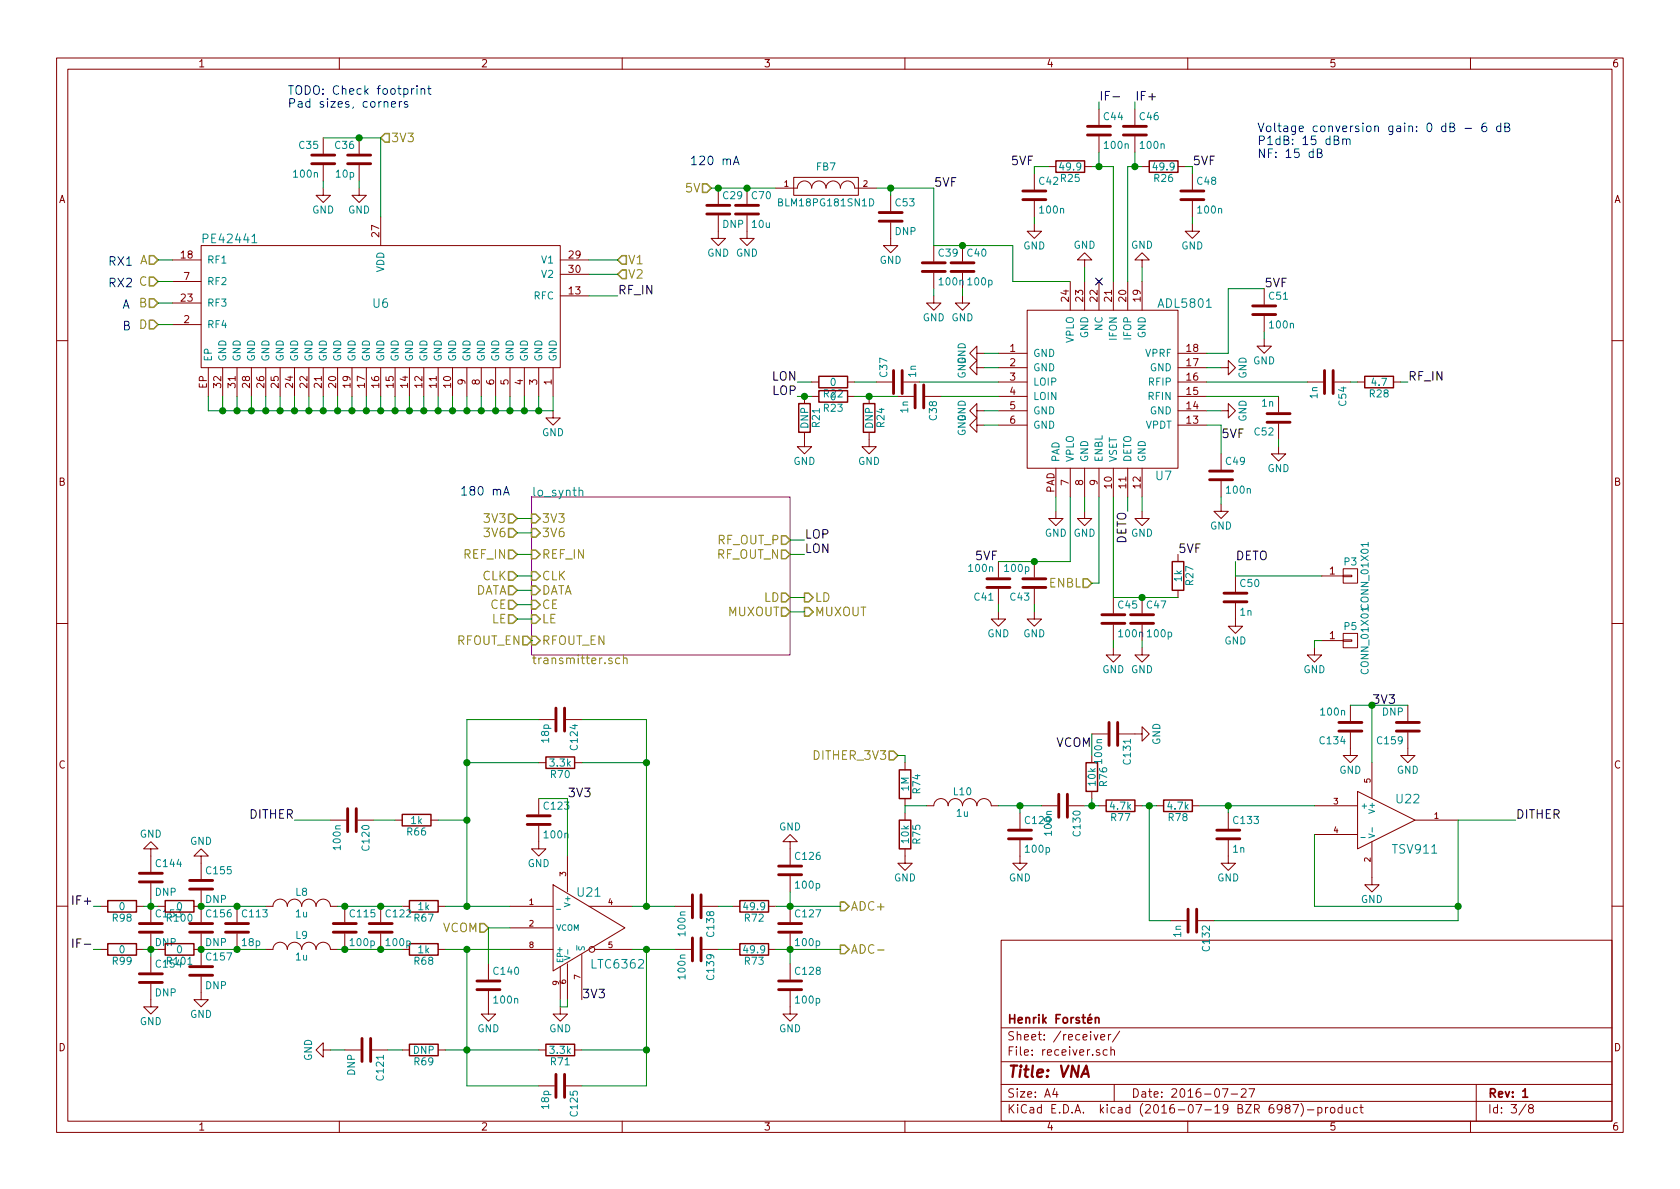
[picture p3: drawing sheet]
<svg xmlns="http://www.w3.org/2000/svg" width="297mm" height="210mm" viewBox="0 0 297 210" stroke-linecap="round" stroke-linejoin="round" font-family="sans-serif">
<defs><g id="words">
<text font-size="2.8" fill="#840000" x="178" y="190.5">Title: VNA</text>
<g font-size="2.1" fill="#0000c2">
<text x="50.8" y="16.8">TODO: Check footprint</text>
<text x="50.8" y="19">Pad sizes, corners</text>
<text x="222.2" y="23.4">Voltage conversion gain: 0 dB - 6 dB</text>
<text x="121.9" y="29.2">120 mA</text>
<text x="222.2" y="25.6">P1dB: 15 dBm</text>
<text x="222.2" y="27.9">NF: 15 dB</text>
<text x="19" y="47">RX1 A</text>
<text x="19" y="50.8">RX2 C</text>
<text x="21.6" y="54.6">A</text>
<text x="21.6" y="58.4">B</text>
<text x="81.3" y="87.6">180 mA</text>
</g>
<g font-size="2.1">
<text x="194.3" y="17.8">IF-</text>
<text x="200.7" y="17.8">IF+</text>
<text x="179" y="29.2">5VF</text>
<text x="210.8" y="29.2">5VF</text>
<text x="165.1" y="33">5VF</text>
<text x="109.2" y="52.1">RF_IN</text>
<text x="223.5" y="50.8">5VF</text>
<text x="136.5" y="67.3">LON</text>
<text x="136.6" y="69.8">LOP</text>
<text x="248.9" y="67.3">RF_IN</text>
<text x="215.9" y="77.5">5VF</text>
<text x="142.2" y="95.2">LOP</text>
<text x="142.2" y="97.8">LON</text>
<text x="172.6" y="99.1">5VF</text>
<text x="199.1" y="96.3" transform="rotate(-90 199.1 96.3)">DETO</text>
<text x="208.3" y="97.8">5VF</text>
<text x="218.4" y="99.1">DETO</text>
<text x="186.7" y="132.1">VCOM</text>
<text x="100.3" y="141">3V3</text>
<text x="44.2" y="144.8">DITHER</text>
<text x="268" y="144.8">DITHER</text>
<text x="13.4" y="160">IF+</text>
<text x="13.9" y="167.6">IF-</text>
<text x="102.9" y="176.5">3V3</text>
</g>
<g font-size="2.1" fill="#848400">
<text x="69.1" y="25.1">3V3</text>
<text x="121.4" y="34">5V</text>
<text x="111" y="46.7">V1</text>
<text x="111" y="49.3">V2</text>
<text x="24.6" y="54.4">B</text>
<text x="24.6" y="58.2">D</text>
<text x="85.9" y="92.5">3V3</text>
<text x="85.9" y="95">3V6</text>
<text x="95.8" y="92.5">3V3</text>
<text x="95.8" y="95">3V6</text>
<text x="82.1" y="98.8">REF_IN</text>
<text x="95.8" y="98.8">REF_IN</text>
<text x="126.7" y="98.8">RF_OUT_N</text>
<text x="126.8" y="96.3">RF_OUT_P</text>
<text x="83.8" y="105.2">DATA</text>
<text x="85.3" y="102.6">CLK</text>
<text x="86.7" y="107.7">CE</text>
<text x="95.8" y="102.6">CLK</text>
<text x="95.8" y="105.2">DATA</text>
<text x="95.8" y="107.7">CE</text>
<text x="135.1" y="106.4">LD</text>
<text x="144" y="106.4">LD</text>
<text x="185.5" y="103.9">ENBL</text>
<text x="86.9" y="110.2">LE</text>
<text x="95.8" y="110.2">LE</text>
<text x="128.7" y="109">MUXOUT</text>
<text x="144" y="109">MUXOUT</text>
<text x="80.8" y="114">RFOUT_EN</text>
<text x="94" y="117.4">transmitter.sch</text>
<text x="95.8" y="114">RFOUT_EN</text>
<text x="144.1" y="134.4">DITHER_3V3</text>
<text x="150.4" y="161">ADC+</text>
<text x="78.2" y="164.8">VCOM</text>
<text x="150.4" y="168.7">ADC-</text>
</g>
<g font-size="2.1" fill="#008484">
<text x="36.3" y="43">PE42441</text>
<text x="66" y="54.4">U6</text>
<text x="205" y="54.4">ADL5801</text>
<text x="94" y="87.8">lo_synth</text>
<text x="204.4" y="84.9">U7</text>
<text x="247" y="142.1">U22</text>
<text x="246.4" y="150.9">TSV911</text>
<text x="102.2" y="158.6">U21</text>
<text x="104.8" y="171.3">LTC6362</text>
</g>
<text font-size="2.1" fill="#008400" x="242.6" y="124.5">3V3</text>
<g font-size="2.1" fill="#840000">
<text x="178" y="184">Sheet: /receiver/</text>
<text x="178" y="181">Henrik Forstén</text>
<text x="178" y="186.7">File: receiver.sch</text>
<text x="178" y="196.9">KiCad E.D.A. kicad (2016-07-19 BZR 6987)-product</text>
<text x="178" y="194.1">Size: A4</text>
<text x="200" y="194.1">Date: 2016-07-27</text>
<text x="263" y="194.1">Rev: 1</text>
<text x="263" y="196.9">Id: 3/8</text>
</g>
<g font-size="1.8" fill="#840000">
<text x="35" y="11.9">1</text>
<text x="85" y="11.9">2</text>
<text x="135" y="11.9">3</text>
<text x="185" y="11.9">4</text>
<text x="235" y="11.9">5</text>
<text x="285" y="11.9">6</text>
<text x="10.4" y="35.9">A</text>
<text x="285.4" y="35.9">A</text>
<text x="67.1" y="41.9" transform="rotate(-90 67.1 41.9)">27</text>
<text x="32.1" y="45.7">18</text>
<text x="100.6" y="45.7">29</text>
<text x="32.1" y="53.3">23</text>
<text x="32.5" y="49.5">7</text>
<text x="100.6" y="48.3">30</text>
<text x="100.6" y="52.1">13</text>
<text x="189" y="53.3" transform="rotate(-90 189 53.3)">24</text>
<text x="191.5" y="53.3" transform="rotate(-90 191.5 53.3)">23</text>
<text x="194.1" y="53.3" transform="rotate(-90 194.1 53.3)">22</text>
<text x="196.6" y="53.3" transform="rotate(-90 196.6 53.3)">21</text>
<text x="199.1" y="53.3" transform="rotate(-90 199.1 53.3)">20</text>
<text x="201.7" y="53.3" transform="rotate(-90 201.7 53.3)">19</text>
<text x="32.5" y="57.1">2</text>
<text x="178.6" y="62.2">1</text>
<text x="178.6" y="64.8">2</text>
<text x="209.9" y="64.8">17</text>
<text x="209.9" y="62.2">18</text>
<text x="36.6" y="68.7" transform="rotate(-90 36.6 68.7)">EP</text>
<text x="39.1" y="68.5" transform="rotate(-90 39.1 68.5)">32</text>
<text x="41.7" y="68.5" transform="rotate(-90 41.7 68.5)">31</text>
<text x="44.2" y="68.5" transform="rotate(-90 44.2 68.5)">28</text>
<text x="46.7" y="68.5" transform="rotate(-90 46.7 68.5)">26</text>
<text x="49.3" y="68.5" transform="rotate(-90 49.3 68.5)">25</text>
<text x="51.8" y="68.5" transform="rotate(-90 51.8 68.5)">24</text>
<text x="54.4" y="68.5" transform="rotate(-90 54.4 68.5)">22</text>
<text x="56.9" y="68.5" transform="rotate(-90 56.9 68.5)">21</text>
<text x="59.4" y="68.5" transform="rotate(-90 59.4 68.5)">20</text>
<text x="62" y="68.5" transform="rotate(-90 62 68.5)">19</text>
<text x="64.5" y="68.5" transform="rotate(-90 64.5 68.5)">17</text>
<text x="67.1" y="68.5" transform="rotate(-90 67.1 68.5)">16</text>
<text x="69.6" y="68.5" transform="rotate(-90 69.6 68.5)">15</text>
<text x="72.1" y="68.5" transform="rotate(-90 72.1 68.5)">14</text>
<text x="74.7" y="68.5" transform="rotate(-90 74.7 68.5)">12</text>
<text x="77.2" y="68.5" transform="rotate(-90 77.2 68.5)">11</text>
<text x="79.8" y="68.5" transform="rotate(-90 79.8 68.5)">10</text>
<text x="82.3" y="68" transform="rotate(-90 82.3 68)">9</text>
<text x="84.8" y="68" transform="rotate(-90 84.8 68)">8</text>
<text x="87.4" y="68" transform="rotate(-90 87.4 68)">6</text>
<text x="89.9" y="68" transform="rotate(-90 89.9 68)">5</text>
<text x="92.5" y="68" transform="rotate(-90 92.5 68)">4</text>
<text x="95" y="68" transform="rotate(-90 95 68)">3</text>
<text x="97.5" y="68" transform="rotate(-90 97.5 68)">1</text>
<text x="178.6" y="67.3">3</text>
<text x="178.6" y="69.8">4</text>
<text x="209.9" y="69.8">15</text>
<text x="209.9" y="67.3">16</text>
<text x="178.6" y="72.4">5</text>
<text x="178.6" y="74.9">6</text>
<text x="209.9" y="74.9">13</text>
<text x="209.9" y="72.4">14</text>
<text x="10.4" y="85.9">B</text>
<text x="186.4" y="87.2" transform="rotate(-90 186.4 87.2)">PAD</text>
<text x="189" y="85.8" transform="rotate(-90 189 85.8)">7</text>
<text x="191.5" y="85.8" transform="rotate(-90 191.5 85.8)">8</text>
<text x="194.1" y="85.8" transform="rotate(-90 194.1 85.8)">9</text>
<text x="196.6" y="86.3" transform="rotate(-90 196.6 86.3)">10</text>
<text x="199.1" y="86.3" transform="rotate(-90 199.1 86.3)">11</text>
<text x="201.7" y="86.3" transform="rotate(-90 201.7 86.3)">12</text>
<text x="285.4" y="85.9">B</text>
<text x="235.1" y="101.6">1</text>
<text x="235.1" y="113">1</text>
<text x="10.4" y="135.9">C</text>
<text x="285.4" y="135.9">C</text>
<text x="27.5" y="167.3">DNP</text>
<text x="10.4" y="185.9">D</text>
<text x="285.4" y="185.9">D</text>
<text x="35" y="199.9">1</text>
<text x="85" y="199.9">2</text>
<text x="135" y="199.9">3</text>
<text x="185" y="199.9">4</text>
<text x="235" y="199.9">5</text>
<text x="285" y="199.9">6</text>
</g>
<g font-size="1.8" fill="#008484">
<text x="195.2" y="21.3">C44</text>
<text x="201.6" y="21.3">C46</text>
<text x="53" y="26.3">C35</text>
<text x="59.3" y="26.3">C36</text>
<text x="195.4" y="26.3">100n</text>
<text x="201.8" y="26.3">100n</text>
<text x="52" y="31.4">100n</text>
<text x="59.5" y="31.4">10p</text>
<text x="127.9" y="35.2">C29</text>
<text x="133" y="35.2">C70</text>
<text x="144.4" y="30.1">FB7</text>
<text x="183.8" y="32.7">C42</text>
<text x="187.5" y="30.1">49.9</text>
<text x="187.6" y="32.2">R25</text>
<text x="204" y="30.1">49.9</text>
<text x="204.1" y="32.2">R26</text>
<text x="211.7" y="32.7">C48</text>
<text x="55.2" y="37.8">GND</text>
<text x="61.5" y="37.8">GND</text>
<text x="127.8" y="40.3">DNP</text>
<text x="133" y="40.3">10u</text>
<text x="138" y="36.5">BLM18PG181SN1D</text>
<text x="158.3" y="41.6">DNP</text>
<text x="158.4" y="36.5">C53</text>
<text x="184" y="37.8">100n</text>
<text x="211.9" y="37.8">100n</text>
<text x="36.6" y="46.6">RF1</text>
<text x="95.9" y="46.6">V1</text>
<text x="125" y="45.4">GND GND</text>
<text x="155.5" y="46.7">GND</text>
<text x="166" y="45.4">C39</text>
<text x="171.1" y="45.4">C40</text>
<text x="180.9" y="44.1">GND</text>
<text x="189.8" y="44">GND</text>
<text x="200" y="44">GND</text>
<text x="208.9" y="44.1">GND</text>
<text x="36.6" y="50.4">RF2</text>
<text x="67.9" y="48.2" transform="rotate(-90 67.9 48.2)">VDD</text>
<text x="94.4" y="53">RFC</text>
<text x="95.9" y="49.1">V2</text>
<text x="166.2" y="50.5">100n</text>
<text x="171.3" y="50.5">100p</text>
<text x="224.4" y="53">C51</text>
<text x="36.6" y="58">RF4</text>
<text x="36.6" y="54.2">RF3</text>
<text x="163.1" y="56.8">GND GND</text>
<text x="192.4" y="59.8" transform="rotate(-90 192.4 59.8)">GND</text>
<text x="194.9" y="58.4" transform="rotate(-90 194.9 58.4)">NC</text>
<text x="202.6" y="59.8" transform="rotate(-90 202.6 59.8)">GND</text>
<text x="224.6" y="58.1">100n</text>
<text x="37.5" y="64" transform="rotate(-90 37.5 64)">EP</text>
<text x="40" y="64" transform="rotate(-90 40 64)">GND</text>
<text x="42.5" y="64" transform="rotate(-90 42.5 64)">GND</text>
<text x="45.1" y="64" transform="rotate(-90 45.1 64)">GND</text>
<text x="47.6" y="64" transform="rotate(-90 47.6 64)">GND</text>
<text x="50.2" y="64" transform="rotate(-90 50.2 64)">GND</text>
<text x="52.7" y="64" transform="rotate(-90 52.7 64)">GND</text>
<text x="55.2" y="64" transform="rotate(-90 55.2 64)">GND</text>
<text x="57.8" y="64" transform="rotate(-90 57.8 64)">GND</text>
<text x="60.3" y="64" transform="rotate(-90 60.3 64)">GND</text>
<text x="62.9" y="64" transform="rotate(-90 62.9 64)">GND</text>
<text x="65.4" y="64" transform="rotate(-90 65.4 64)">GND</text>
<text x="67.9" y="64" transform="rotate(-90 67.9 64)">GND</text>
<text x="70.5" y="64" transform="rotate(-90 70.5 64)">GND</text>
<text x="73" y="64" transform="rotate(-90 73 64)">GND</text>
<text x="75.6" y="64" transform="rotate(-90 75.6 64)">GND</text>
<text x="78.1" y="64" transform="rotate(-90 78.1 64)">GND</text>
<text x="80.6" y="64" transform="rotate(-90 80.6 64)">GND</text>
<text x="83.2" y="64" transform="rotate(-90 83.2 64)">GND</text>
<text x="85.7" y="64" transform="rotate(-90 85.7 64)">GND</text>
<text x="88.3" y="64" transform="rotate(-90 88.3 64)">GND</text>
<text x="90.8" y="64" transform="rotate(-90 90.8 64)">GND</text>
<text x="93.3" y="64" transform="rotate(-90 93.3 64)">GND</text>
<text x="95.9" y="64" transform="rotate(-90 95.9 64)">GND</text>
<text x="98.4" y="64" transform="rotate(-90 98.4 64)">GND</text>
<text x="170.7" y="64.4" transform="rotate(-90 170.7 64.4)">GND</text>
<text x="182.6" y="63.1">GND</text>
<text x="182.6" y="65.7">GND</text>
<text x="189.9" y="60.7" transform="rotate(-90 189.9 60.7)">VPLO</text>
<text x="197.5" y="60.1" transform="rotate(-90 197.5 60.1)">IFON</text>
<text x="200" y="60" transform="rotate(-90 200 60)">IFOP</text>
<text x="202.5" y="63.1">VPRF</text>
<text x="203.3" y="65.7">GND</text>
<text x="221.6" y="64.4">GND</text>
<text x="145.7" y="70.3">R22</text>
<text x="146.8" y="68.2">0</text>
<text x="146.8" y="70.8">0</text>
<text x="156.9" y="66.6" transform="rotate(-90 156.9 66.6)">C37</text>
<text x="162" y="66.7" transform="rotate(-90 162 66.7)">1n</text>
<text x="182.6" y="68.2">LOIP</text>
<text x="182.6" y="70.7">LOIN</text>
<text x="203.1" y="70.7">RFIN</text>
<text x="203.2" y="68.2">RFIP</text>
<text x="220.4" y="67" transform="rotate(-90 220.4 67)">GND</text>
<text x="223.1" y="71.9">1n</text>
<text x="233" y="70.5" transform="rotate(-90 233 70.5)">1n</text>
<text x="238" y="71.7" transform="rotate(-90 238 71.7)">C54</text>
<text x="242.2" y="70.3">R28</text>
<text x="242.6" y="68.2">4.7</text>
<text x="95.8" y="77.1">GND</text>
<text x="142.9" y="75.8" transform="rotate(-90 142.9 75.8)">DNP</text>
<text x="145" y="75.5" transform="rotate(-90 145 75.5)">R21</text>
<text x="145.7" y="72.8">R23</text>
<text x="154.4" y="75.8" transform="rotate(-90 154.4 75.8)">DNP</text>
<text x="156.4" y="75.5" transform="rotate(-90 156.4 75.5)">R24</text>
<text x="160.6" y="73" transform="rotate(-90 160.6 73)">1n</text>
<text x="165.7" y="74.3" transform="rotate(-90 165.7 74.3)">C38</text>
<text x="170.7" y="74.6" transform="rotate(-90 170.7 74.6)">GND</text>
<text x="182.6" y="73.3">GND</text>
<text x="182.6" y="75.8">GND</text>
<text x="202.5" y="75.8">VPDT</text>
<text x="203.3" y="73.3">GND</text>
<text x="220.4" y="74.6" transform="rotate(-90 220.4 74.6)">GND</text>
<text x="221.9" y="77">C52</text>
<text x="140.3" y="82.2">GND</text>
<text x="151.7" y="82.2">GND</text>
<text x="187.3" y="81.8" transform="rotate(-90 187.3 81.8)">PAD</text>
<text x="189.9" y="81.8" transform="rotate(-90 189.9 81.8)">VPLO</text>
<text x="192.4" y="81.8" transform="rotate(-90 192.4 81.8)">GND</text>
<text x="194.9" y="81.8" transform="rotate(-90 194.9 81.8)">ENBL</text>
<text x="197.5" y="81.8" transform="rotate(-90 197.5 81.8)">VSET</text>
<text x="200" y="81.8" transform="rotate(-90 200 81.8)">DETO</text>
<text x="202.6" y="81.8" transform="rotate(-90 202.6 81.8)">GND</text>
<text x="216.8" y="82.2">C49</text>
<text x="224.1" y="83.5">GND</text>
<text x="217" y="87.3">100n</text>
<text x="184.7" y="94.9">GND</text>
<text x="189.8" y="94.9">GND</text>
<text x="200" y="94.9">GND</text>
<text x="213.9" y="93.6">GND</text>
<text x="171.4" y="101.1">100n</text>
<text x="177.8" y="101.1">100p</text>
<text x="237.7" y="100">P3</text>
<text x="172.3" y="106.2">C41</text>
<text x="178.7" y="106.2">C43</text>
<text x="197.8" y="107.6">C45</text>
<text x="202.8" y="107.6">C47</text>
<text x="209" y="102.8" transform="rotate(-90 209 102.8)">1k</text>
<text x="211" y="103.4" transform="rotate(-90 211 103.4)">R27</text>
<text x="219.4" y="103.8">C50</text>
<text x="174.6" y="112.7">GND</text>
<text x="180.9" y="112.7">GND</text>
<text x="197.9" y="112.7">100n</text>
<text x="203" y="112.7">100p</text>
<text x="216.5" y="114">GND</text>
<text x="219.3" y="108.9">1n</text>
<text x="237.7" y="111.4">P5</text>
<text x="194.9" y="119">GND GND</text>
<text x="230.5" y="119">GND</text>
<text x="242" y="118.9" transform="rotate(-90 242 118.9)">CONN_01X01CONN_01X01</text>
<text x="97.1" y="131.3" transform="rotate(-90 97.1 131.3)">18p</text>
<text x="205.2" y="131.7" transform="rotate(-90 205.2 131.7)">GND</text>
<text x="233.5" y="131.6">C134</text>
<text x="233.7" y="126.5">100n</text>
<text x="243.6" y="131.6">C159</text>
<text x="244.4" y="126.5">DNP</text>
<text x="97.3" y="135.6">3.3k</text>
<text x="97.4" y="137.6">R70</text>
<text x="102.2" y="132.5" transform="rotate(-90 102.2 132.5)">C124</text>
<text x="194.9" y="134.9" transform="rotate(-90 194.9 134.9)">100n</text>
<text x="199.9" y="135" transform="rotate(-90 199.9 135)">C131</text>
<text x="236.8" y="136.8">GND</text>
<text x="247" y="136.8">GND</text>
<text x="96.3" y="143.2">C123</text>
<text x="160.7" y="139.9" transform="rotate(-90 160.7 139.9)">1M</text>
<text x="162.7" y="140.3" transform="rotate(-90 162.7 140.3)">R74</text>
<text x="168.7" y="140.6">L10</text>
<text x="193.7" y="138.9" transform="rotate(-90 193.7 138.9)">10k</text>
<text x="195.8" y="139" transform="rotate(-90 195.8 139)">R76</text>
<text x="196.4" y="143.2">4.7k</text>
<text x="206.6" y="143.2">4.7k</text>
<text x="24.7" y="148.1">GND</text>
<text x="33.6" y="149.4">GND</text>
<text x="72" y="147.7">R66</text>
<text x="72.7" y="145.7">1k</text>
<text x="96.3" y="148.3">100n</text>
<text x="137.7" y="146.9">GND</text>
<text x="160.7" y="149" transform="rotate(-90 160.7 149)">10k</text>
<text x="162.7" y="149.2" transform="rotate(-90 162.7 149.2)">R75</text>
<text x="169.2" y="144.4">1u</text>
<text x="181.4" y="145.7">C129</text>
<text x="186" y="147.6" transform="rotate(-90 186 147.6)">100n</text>
<text x="191.1" y="147.7" transform="rotate(-90 191.1 147.7)">C130</text>
<text x="196.5" y="145.2">R77</text>
<text x="206.7" y="145.2">R78</text>
<text x="218.2" y="145.7">C133</text>
<text x="27.7" y="153.3">C144</text>
<text x="36.6" y="154.6">C155</text>
<text x="60.2" y="150.1" transform="rotate(-90 60.2 150.1)">100n</text>
<text x="65.3" y="150.3" transform="rotate(-90 65.3 150.3)">C120</text>
<text x="93.3" y="153.3">GND</text>
<text x="140.7" y="152.1">C126</text>
<text x="158.1" y="155.9">GND</text>
<text x="178.4" y="155.9">GND</text>
<text x="181.4" y="150.8">100p</text>
<text x="215.2" y="155.9">GND</text>
<text x="218" y="150.8">1n</text>
<text x="21.1" y="161">0</text>
<text x="27.5" y="158.4">DNP</text>
<text x="31.3" y="161">0</text>
<text x="36.3" y="159.7">DNP</text>
<text x="52.3" y="158.4">L8</text>
<text x="74" y="161">1k</text>
<text x="131.6" y="161">49.9</text>
<text x="140.8" y="157.1">100p</text>
<text x="240.6" y="159.7">GND</text>
<text x="20" y="163">R98</text>
<text x="27.7" y="162.2">C153</text>
<text x="29.6" y="163">R100</text>
<text x="36.3" y="167.3">DNP</text>
<text x="36.6" y="162.2">C156</text>
<text x="42.9" y="167.3">18p</text>
<text x="43" y="162.2">C113</text>
<text x="52.3" y="162.2">1u</text>
<text x="52.3" y="166">L9</text>
<text x="62" y="162.2">C115</text>
<text x="62.1" y="167.3">100p</text>
<text x="68.4" y="162.2">C122</text>
<text x="68.4" y="167.3">100p</text>
<text x="73.3" y="163">R67</text>
<text x="121.2" y="165.4" transform="rotate(-90 121.2 165.4)">100n</text>
<text x="126.3" y="165.5" transform="rotate(-90 126.3 165.5)">C138</text>
<text x="131.7" y="163">R72</text>
<text x="140.7" y="162.2">C127</text>
<text x="140.8" y="167.3">100p</text>
<text x="208.8" y="165.7" transform="rotate(-90 208.8 165.7)">1n</text>
<text x="20" y="170.6">R99</text>
<text x="21.1" y="168.6">0</text>
<text x="27.7" y="171.1">C154</text>
<text x="29.6" y="170.6">R101</text>
<text x="31.3" y="168.6">0</text>
<text x="36.6" y="169.8">C157</text>
<text x="52.3" y="169.8">1u</text>
<text x="73.3" y="170.6">R68</text>
<text x="74" y="168.6">1k</text>
<text x="87.4" y="172.4">C140</text>
<text x="121.2" y="173" transform="rotate(-90 121.2 173)">100n</text>
<text x="126.3" y="173.1" transform="rotate(-90 126.3 173.1)">C139</text>
<text x="131.6" y="168.6">49.9</text>
<text x="131.7" y="170.6">R73</text>
<text x="140.7" y="172.4">C128</text>
<text x="213.9" y="168.1" transform="rotate(-90 213.9 168.1)">C132</text>
<text x="27.5" y="176.2">DNP</text>
<text x="36.3" y="174.9">DNP</text>
<text x="87.5" y="177.5">100n</text>
<text x="140.8" y="177.5">100p</text>
<text x="24.7" y="181.3">GND</text>
<text x="33.6" y="180">GND</text>
<text x="84.4" y="182.5">GND</text>
<text x="97.1" y="182.5">GND</text>
<text x="137.7" y="182.5">GND</text>
<text x="55.2" y="187.6" transform="rotate(-90 55.2 187.6)">GND</text>
<text x="62.8" y="190.2" transform="rotate(-90 62.8 190.2)">DNP</text>
<text x="67.9" y="190.9" transform="rotate(-90 67.9 190.9)">C121</text>
<text x="73.1" y="186.4">DNP</text>
<text x="73.3" y="188.4">R69</text>
<text x="97.3" y="186.4">3.3k</text>
<text x="97.4" y="188.4">R71</text>
<text x="97.1" y="196" transform="rotate(-90 97.1 196)">18p</text>
<text x="102.2" y="197.3" transform="rotate(-90 102.2 197.3)">C125</text>
</g>
<g font-size="1.4" fill="#840000">
<text x="138.7" y="33">1</text>
<text x="152.7" y="33">2</text>
<text x="235.8" y="142.2">3</text>
<text x="242.3" y="138.4" transform="rotate(-90 242.3 138.4)">5</text>
<text x="235.8" y="147.3">4</text>
<text x="253.6" y="144.8">1</text>
<text x="100.1" y="154.9" transform="rotate(-90 100.1 154.9)">3</text>
<text x="242.3" y="152.4" transform="rotate(-90 242.3 152.4)">2</text>
<text x="93.6" y="160">1</text>
<text x="107.6" y="160">4</text>
<text x="93.6" y="163.8">2</text>
<text x="93.6" y="167.6">8</text>
<text x="107.6" y="167.6">5</text>
<text x="100.1" y="174" transform="rotate(-90 100.1 174)">6</text>
<text x="102.6" y="173.1" transform="rotate(-90 102.6 173.1)">7</text>
<text x="98.8" y="174.2" transform="rotate(-90 98.8 174.2)">9</text>
</g>
<g font-size="1.4" fill="#008484">
<text x="240.5" y="143">+</text>
<text x="243.1" y="143.5" transform="rotate(-90 243.1 143.5)">V+</text>
<text x="240.5" y="148.1">_</text>
<text x="98.3" y="160.8">_</text>
<text x="100.8" y="160" transform="rotate(-90 100.8 160)">V+</text>
<text x="98.3" y="164.6">VCOM</text>
<text x="98.3" y="168.4">+</text>
<text x="99.6" y="170.4" transform="rotate(-90 99.6 170.4)">EP</text>
<text x="103.4" y="168.3" transform="rotate(-90 103.4 168.3)">S</text>
</g>
</g></defs>
<g fill="none" stroke="#840000" stroke-width=".18">
<path d="M10 10.3h277v189.9h-277zM12 12.2h273v186.1h-273zM60 10.3v1.9M110 10.3v1.9M160 10.3v1.9M194.3 19.3v2.8M200.7 19.3v2.8M210 10.3v1.9M260 10.3v1.9M57.1 33.3v1.2h-1.2l1.2 1.3 1.3-1.3h-1.3M57.1 24.4v2.8M57.1 29.2v2.8"/>
<path d="M63.5 33.3v1.2h-1.3l1.3 1.3 1.3-1.3h-1.3M63.5 24.4v2.8M63.5 29.2v2.8M67.3 38.3v5.1M127 38.1v4.1h1.3l-1.3 1.2-1.3-1.2h1.3M127 33.3v2.8M132.1 38.1v4.1h1.2l-1.2 1.2-1.3-1.2h1.3M132.1 33.3v2.8M137.2 33.3h3.8a1.27 1.27 0 0 1 1.2-1.3 1.27 1.27 0 0 1 1.3 1.3 1.27 1.27 0 0 1 1.3-1.3 1.27 1.27 0 0 1 1.2 1.3 1.27 1.27 0 0 1 1.3-1.3 1.27 1.27 0 0 1 1.3 1.3 1.27 1.27 0 0 1 1.3-1.3 1.27 1.27 0 0 1 1.2 1.3h3.8M140.3 31.4h11.5v3.1h-11.5zM157.5 39.4v4h1.2l-1.2 1.3-1.3-1.3h1.3M157.5 34.5v2.8"/>
<path d="M182.9 39.6v1.3h1.2l-1.2 1.3-1.3-1.3h1.3M182.9 30.7v2.8M182.9 35.6v2.7M185.4 29.5h1.3M191.8 29.5h1.2M194.3 24.1v2.8M200.7 24.1v2.8M201.9 29.5h1.3M208.3 29.5h1.2M210.8 39.6v1.3h1.3l-1.3 1.3-1.3-1.3h1.3M210.8 30.7v2.8M210.8 35.6v2.7"/>
<path d="M30.5 57.4h5.1M30.5 49.8h5.1M30.5 53.6h5.1M30.5 46h5.1M35.6 43.4h63.5v21.6h-63.5zM99.1 48.5h5M99.1 52.3h5M99.1 46h5M165.1 52.3v1.3h1.3l-1.3 1.3-1.3-1.3h1.3M165.1 43.4v2.8M165.1 48.3v2.7M170.2 52.3v1.3h1.2l-1.2 1.3-1.3-1.3h1.3"/>
<path d="M170.2 43.4v2.8M170.2 48.3v2.7M181.6 54.9h26.7v27.9h-26.7zM189.2 49.8v5.1M191.8 46h1.2l-1.2-1.3-1.3 1.3h1.3v1.2M191.8 49.8v5.1M194 49.5l.6 .6M194.3 49.8v5.1M194.6 49.5l-.6 .6M196.8 49.8v5.1M199.4 49.8v5.1M201.9 46h1.3l-1.3-1.3-1.2 1.3h1.2v1.2"/>
<path d="M201.9 49.8v5.1M223.5 59.9v1.3h1.3l-1.3 1.3-1.3-1.3h1.3M223.5 51v2.8M223.5 55.9v2.8M10 60.2h2M36.8 65v5.1M39.4 65v5.1M41.9 65v5.1M44.4 65v5.1M47 65v5.1M49.5 65v5.1M52.1 65v5.1"/>
<path d="M54.6 65v5.1M57.1 65v5.1M59.7 65v5.1M62.2 65v5.1M64.8 65v5.1M67.3 65v5.1M69.8 65v5.1M72.4 65v5.1M74.9 65v5.1M77.5 65v5.1M80 65v5.1M82.5 65v5.1"/>
<path d="M85.1 65v5.1M87.6 65v5.1M90.2 65v5.1M92.7 65v5.1M95.2 65v5.1M97.8 72.6v1.3h1.3l-1.3 1.3-1.3-1.3h1.3M97.8 65v5.1M142.2 76.4v2.6h1.3l-1.3 1.3-1.2-1.3h1.2M142.2 70.1v1.3M143.5 67.6h1.3M143.5 70.1h1.3M149.9 67.6h1.2"/>
<path d="M149.9 70.1h1.2M153.7 76.4v2.6h1.2l-1.2 1.3-1.3-1.3h1.3M153.7 70.1v1.3M154.9 67.6h2.8M158.7 70.1h2.8M159.8 67.6h2.8M163.6 70.1h2.8M172.7 62.5v-1.3l-1.3 1.3 1.3 1.2v-1.2h1.3M172.7 65v-1.3l-1.3 1.3 1.3 1.3v-1.3h1.3M172.7 72.6v-1.2l-1.3 1.2 1.3 1.3v-1.3h1.3M172.7 75.2v-1.3l-1.3 1.3 1.3 1.2v-1.2h1.3M176.5 67.6h5.1"/>
<path d="M176.5 62.5h5.1M176.5 65h5.1M176.5 70.1h5.1M176.5 72.6h5.1M176.5 75.2h5.1M208.3 67.6h5.1M208.3 62.5h5.1M208.3 65h5.1M208.3 70.1h5.1M208.3 72.6h5.1M208.3 75.2h5.1M215.9 65h1.3v-1.3l1.2 1.3-1.2 1.3v-1.3"/>
<path d="M215.9 72.6h1.3v-1.2l1.2 1.2-1.2 1.3v-1.3M226.1 79v1.3h1.2l-1.2 1.2-1.3-1.2h1.3M226.1 70.1v2.8M226.1 74.9v2.8M231.1 67.6h2.8M236 67.6h2.8M240 67.6h1.3M246.4 67.6h1.2M285 60.2h2M176.5 99.3v2.8M182.9 99.3v2.8M186.7 90.4v1.3h1.3l-1.3 1.3-1.3-1.3h1.3"/>
<path d="M186.7 82.8v5.1M189.2 82.8v5.1M191.8 90.4v1.3h1.2l-1.2 1.3-1.3-1.3h1.3M191.8 82.8v5.1M194.3 82.8v5.1M196.8 82.8v5.1M199.4 82.8v5.1M201.9 90.4v1.3h1.3l-1.3 1.3-1.2-1.3h1.2M201.9 82.8v5.1M208.3 98v1.3M215.9 89.1v1.3h1.3l-1.3 1.3-1.3-1.3h1.3M215.9 80.3v2.8"/>
<path d="M215.9 85.1v2.8M10 110.3h2M176.5 108.2v1.3h1.3l-1.3 1.2-1.2-1.2h1.2M176.5 104.1v2.8M182.9 108.2v1.3h1.2l-1.2 1.2-1.3-1.2h1.3M182.9 104.1v2.8M196.8 114.5v1.3h1.3l-1.3 1.3-1.2-1.3h1.2M196.8 105.7v2.8M196.8 110.5v2.8M201.9 114.5v1.3h1.3l-1.3 1.3-1.2-1.3h1.2M201.9 105.7v2.8M201.9 110.5v2.8"/>
<path d="M208.3 104.4v1.3M218.4 106.7v4h1.3l-1.3 1.3-1.2-1.3h1.2M218.4 101.8v2.8M232.4 114.5v1.3h1.3l-1.3 1.3-1.3-1.3h1.3M233.7 101.8h3.8M233.7 113.3h3.8M237.5 101.7h1.5v.3h-1.5zM237.5 100.6h2.5v2.5h-2.5zM237.5 113.2h1.5v.2h-1.5zM237.5 112h2.5v2.5h-2.5zM285 110.3h2M95.2 134.9h1.3"/>
<path d="M95.2 127.2h2.8M100.1 127.2h2.8M101.6 134.9h1.3M160 134.9v1.2M193 139.9v1.3M193 129.8h2.8M197.9 129.8h4v-1.3l1.3 1.3-1.3 1.3v-1.3M238.8 129.5v4.1h1.2l-1.2 1.3-1.3-1.3h1.3M238.8 124.7v2.8M240 139.9l10.2 5.1-10.2 5.1zM242.6 134.9v6.3M248.9 129.5v4.1h1.3l-1.3 1.3-1.3-1.3h1.3"/>
<path d="M248.9 124.7v2.8M26.7 150.1h1.2l-1.2-1.3-1.3 1.3h1.3v4.1M26.7 156.2v2.8M35.6 151.4h1.2l-1.2-1.3-1.3 1.3h1.3v4M35.6 157.5v5.6M58.4 145h2.8M63.2 145h2.8M69.8 145h1.3M76.2 145h1.3M95.2 146v4.1h1.3l-1.3 1.3-1.2-1.3h1.2M95.2 141.2v2.8M97.8 156.5l12.7 7.6-12.7 7.6z"/>
<path d="M100.3 151.4v6.3M139.7 148.8h1.3l-1.3-1.2-1.3 1.2h1.3v4.1M139.7 154.9v2.8M160 150.1v2.5h1.3l-1.3 1.3-1.3-1.3h1.3M160 141.2v1.3M160 143.8v1.2M163.8 142.5h1.3a1.27 1.27 0 0 1 1.3-1.3 1.27 1.27 0 0 1 1.2 1.3 1.27 1.27 0 0 1 1.3-1.3 1.27 1.27 0 0 1 1.3 1.3 1.27 1.27 0 0 1 1.2-1.3 1.27 1.27 0 0 1 1.3 1.3 1.27 1.27 0 0 1 1.3-1.3 1.27 1.27 0 0 1 1.3 1.3h1.2M180.3 148.6v4h1.3l-1.3 1.3-1.2-1.3h1.2M180.3 143.8v2.8M184.1 142.5h2.8M189 142.5h2.8M194.3 142.5h1.3"/>
<path d="M200.7 142.5h1.2M204.5 142.5h1.2M210.8 142.5h1.3M217.2 148.6v4h1.2l-1.2 1.3-1.3-1.3h1.3M217.2 143.8v2.8M232.4 142.5h7.6M232.4 147.6h7.6M242.6 148.8v7.7h1.2l-1.2 1.2-1.3-1.2h1.3M250.2 145h7.6M10 160.2h2M17.8 160.3h1.2M17.8 167.9h1.2"/>
<path d="M24.1 160.3h1.3M24.1 167.9h1.3M26.7 174v4h1.2l-1.2 1.3-1.3-1.3h1.3M26.7 160.3v2.8M26.7 165.1v2.8M26.7 169.2v2.8M27.9 160.3h1.3M34.3 160.3h1.3M34.3 167.9h1.3M35.6 172.7v4.1h1.2l-1.2 1.2-1.3-1.2h1.3M35.6 165.1v5.6M41.9 160.3v2.8"/>
<path d="M41.9 165.1v2.8M47 160.3h1.3a1.27 1.27 0 0 1 1.2-1.3 1.27 1.27 0 0 1 1.3 1.3 1.27 1.27 0 0 1 1.3-1.3 1.27 1.27 0 0 1 1.2 1.3 1.27 1.27 0 0 1 1.3-1.3 1.27 1.27 0 0 1 1.3 1.3 1.27 1.27 0 0 1 1.2-1.3 1.27 1.27 0 0 1 1.3 1.3h1.3M47 167.9h1.3a1.27 1.27 0 0 1 1.2-1.3 1.27 1.27 0 0 1 1.3 1.3 1.27 1.27 0 0 1 1.3-1.3 1.27 1.27 0 0 1 1.2 1.3 1.27 1.27 0 0 1 1.3-1.3 1.27 1.27 0 0 1 1.3 1.3 1.27 1.27 0 0 1 1.2-1.3 1.27 1.27 0 0 1 1.3 1.3h1.3M61 160.3v2.8M61 165.1v2.8M67.3 160.3v2.8M67.3 165.1v2.8M71.1 160.3h1.3M77.5 160.3h1.2M77.5 167.9h1.2M86.4 175.3v4h1.2l-1.2 1.3-1.3-1.3h1.3M86.4 170.4v2.8"/>
<path d="M90.2 160.3h7.6M90.2 167.9h7.6M90.2 164.1h7.6M99.1 178v1.3h1.2l-1.2 1.3-1.3-1.3h1.3M99.1 170.9v5.9M100.3 170.4v6.4M102.9 168.8v8M104.1 160.3h7.7M105.2 167.9h6.6M119.4 160.3h2.8M119.4 167.9h2.8M124.2 160.3h2.8"/>
<path d="M124.2 167.9h2.8M129.5 160.3h1.3M129.5 167.9h1.3M135.9 160.3h1.3M135.9 167.9h1.3M139.7 175.3v4h1.3l-1.3 1.3-1.3-1.3h1.3M139.7 160.3v2.8M139.7 165.1v2.8M139.7 170.4v2.8M177 166.3h108v32h-108zM207 162.8h2.8M211.8 162.8h2.8"/>
<path d="M285 160.2h2M57.1 185.7v-1.3l-1.2 1.3 1.2 1.2v-1.2h1.3M60 198.3v1.9M61 185.7h2.8M65.8 185.7h2.8M71.1 185.7h1.3M77.5 185.7h1.2M95.2 185.7h1.3M95.2 192h2.8M100.1 192h2.8M101.6 185.7h1.3M110 198.3v1.9"/>
<path d="M160 198.3v1.9M177 194.8h108M177 191.8h108M177 187.8h108M177 181.8h108M186.5 192.5l-.4 1h1M186.8 193v1M193.4 182.9l.4 1 .3-1M194.4 185.7a.37 .37 0 0 0-.6 .1l.1 .2 .5 .2 .1 .1-.2 .3-.5-.1M194.6 183.4l.7-.1v-.3l-.5-.1-.2 .2 .1 .7h.6M195.8 185.7l-.5-.1-.3 .3 .1 .6 .2 .1 .5-.1M196 182.9v1"/>
<path d="M196.4 185.7h.1a.37 .37 0 0 1 .6 .1v.8M196.4 182.9l-.3 .1-.1 .2M196.4 185.1v1.5M197 191.8v3M198 182.3l-1.3 2M210 198.3v1.9M216.1 192.5h1l-.6 1.5M217.7 193.5h1.1M219.5 192.7l.2-.2h.3l.3 .2v.3v.2l-.9 .8h.9M220.8 192.5h1l-.6 1.5M227.5 196l-.2-.2-.1-.2 .3-.3h.3l.3 .3-.1 .2-.6 .2a.48 .48 0 0 0-.1 .7l.2 .1 .5-.1a.48 .48 0 0 0-.2-.7M228.6 195.3h1l-.6 1.5"/>
<path d="M230 195.1a1.71 1.71 0 0 1 0 2.3M231.2 196.3h1.1M233 195.9l.5-.1 .2 .3v.6l-.2 .1-.5-.1M233 195.8v1.5M234.4 195.8v1M234.8 195.8l-.4 .3M235.3 196l.2-.2 .4 .2v.7l-.2 .1-.4-.1zM237.3 195.9l-.4-.1-.3 .3 .1 .6 .2 .1 .4-.1M237.3 195.3v1.5M238 195.8l.1 .9 .3 .1 .3-.1M238.7 195.8v1M240 195.9l-.4-.1-.3 .3 .1 .6 .2 .1 .4-.1"/>
<path d="M240.4 195.8h.6M240.6 195.3v1.3l.4 .2M260 198.3v1.9M261 191.8v6.5M269.8 195.2l-1.2 2M270.6 196l-.3-.2v-.2l.3-.3h.2l.3 .3-.1 .2-.6 .2a.48 .48 0 0 0-.1 .7l.3 .1 .4-.1a.48 .48 0 0 0-.2-.7"/>
<circle cx="104.6" cy="167.9" r=".51"/>
</g>
<path d="M193.7 179.9v1M193.7 180.1l.2-.2 .3 .1 .1 .9M269.2 193l.5-.5v1.5M269.2 194h.9" fill="none" stroke="#840000" stroke-width=".3"/>
<path d="M191.2 190.4l.9-2 .4 2M191.4 189.9h1" fill="none" stroke="#840000" stroke-width=".41"/>
<path d="M153.7 35.1a.64 .64 0 0 1 .8 .7 .64 .64 0 0 1-.8 .6zM44.6 42.9h.8M169.4 64.6h1.3l-1.3 .8h1.3M169.4 74.8h1.3l-1.3 .7h1.3M169.5 66a.59 .59 0 0 0 .5 .7 .59 .59 0 0 0 .6-.7l-.5-.1v.3M169.5 76.1a.59 .59 0 0 0 .5 .8 .59 .59 0 0 0 .6-.8h-.5v.2M102.4 86.8h.1a.37 .37 0 0 1 .5 .1v.8M242 147.5l1 .3-1 .4M242.6 146.3v.8M99.8 169.1l1 .3-1 .3M100.4 167.9v.8" fill="none" stroke="#008484" stroke-width=".18"/>
<g fill="none" stroke="#848400" stroke-width=".25">
<path d="M68.1 23.6h.7v1.5h-.7l-.8-.7zM124.2 32.5h.8l.7 .8-.7 .7h-.8zM26.4 45.2h.8l.7 .8-.7 .7h-.8zM26.4 52.8h.8l.7 .8-.7 .8h-.8zM26.4 49h.8l.7 .8-.7 .7h-.8zM26.4 56.6h.8l.7 .8-.7 .8h-.8zM109.2 46l.8-.8h.7v1.5h-.7zM110 47.7h.7v1.6h-.7l-.8-.8zM89.9 90.9h.8l.7 .8-.7 .8h-.8zM89.9 93.5h.8l.7 .7-.7 .8h-.8zM89.9 97.3h.8l.7 .7-.7 .8h-.8zM94 90.9h.7l.8 .8-.8 .8h-.7z"/>
<path d="M94 97.3h.7l.8 .7-.8 .8h-.7zM94 93.5h.7l.8 .7-.8 .8h-.7zM138.2 94.7h.7l.8 .8-.8 .8h-.7zM138.2 97.3h.7l.8 .7-.8 .8h-.7zM89.9 101.1h.8l.7 .7-.7 .8h-.8zM89.9 103.6h.8l.7 .8-.7 .8h-.8zM89.9 106.2h.8l.7 .7-.7 .8h-.8zM89.9 108.7h.8l.7 .8-.7 .7h-.8zM92.5 112.5h.7l.8 .8-.8 .7h-.7zM94 101.1h.7l.8 .7-.8 .8h-.7zM94 103.6h.7l.8 .8-.8 .8h-.7zM94 106.2h.7l.8 .7-.8 .8h-.7z"/>
<path d="M94 108.7h.7l.8 .8-.8 .7h-.7zM94 112.5h.7l.8 .8-.8 .7h-.7zM138.2 107.4h.7l.8 .8-.8 .8h-.7zM138.2 104.9h.7l.8 .8-.8 .7h-.7zM142.2 104.9h.8l.8 .8-.8 .7h-.8zM142.2 107.4h.8l.8 .8-.8 .8h-.8zM191.5 102.4h.8l.7 .7-.7 .8h-.8zM157.2 132.8h.8l.7 .8-.7 .8h-.8zM148.6 159.5h.8l.7 .8-.7 .7h-.8zM84.8 163.3h.8l.8 .8-.8 .7h-.8zM148.6 167.1h.8l.7 .8-.7 .8h-.8z"/>
</g>
<g fill="none" stroke="#840000" stroke-width=".51">
<path d="M55.1 29h4.1M55.1 27.4h4.1M61.5 29h4M61.5 27.4h4M125 37.8h4M125 36.3h4M130 37.8h4.1M130 36.3h4.1M155.4 39.1h4.1M155.4 37.6h4.1M180.8 35.3h4.1M180.8 33.8h4.1"/>
<path d="M192.3 23.9h4M192.3 22.3h4M198.6 23.9h4.1M198.6 22.3h4.1M208.8 35.3h4.1M208.8 33.8h4.1M163.1 48h4M163.1 46.5h4M168.1 48h4.1M168.1 46.5h4.1M221.5 55.6h4.1M221.5 54.1h4.1"/>
<path d="M158 65.5v4.1M159.5 65.5v4.1M161.8 68.1v4M163.3 68.1v4M224 73.1h4.1M224 74.7h4.1M234.2 65.5v4.1M235.7 65.5v4.1M213.9 84.8h4M213.9 83.3h4M174.5 102.4h4.1M174.5 103.9h4.1"/>
<path d="M180.8 102.4h4.1M180.8 103.9h4.1M194.8 110.2h4.1M194.8 108.7h4.1M199.9 110.2h4.1M199.9 108.7h4.1M216.4 106.4h4.1M216.4 104.9h4.1M98.3 125.2v4.1M99.8 125.2v4.1M196.1 127.8v4M197.6 127.8v4"/>
<path d="M236.7 127.8h4.1M236.7 129.3h4.1M246.9 127.8h4.1M246.9 129.3h4.1M24.6 156h4.1M24.6 154.4h4.1M33.5 157.2h4.1M33.5 155.7h4.1M61.5 143v4.1M63 143v4.1M93.2 145.8h4.1M93.2 144.3h4.1"/>
<path d="M122.4 158.2v4.1M124 158.2v4.1M137.7 154.7h4M137.7 153.2h4M178.3 148.3h4.1M178.3 146.8h4.1M187.2 140.5v4M188.7 140.5v4M215.1 148.3h4.1M215.1 146.8h4.1M24.6 164.8h4.1M24.6 163.3h4.1"/>
<path d="M24.6 173.7h4.1M24.6 172.2h4.1M33.5 164.8h4.1M33.5 163.3h4.1M33.5 172.5h4.1M33.5 170.9h4.1M39.9 164.8h4M39.9 163.3h4M58.9 164.8h4.1M58.9 163.3h4.1M65.3 164.8h4M65.3 163.3h4"/>
<path d="M84.3 175h4.1M84.3 173.5h4.1M122.4 165.9v4M124 165.9v4M137.7 164.8h4M137.7 163.3h4M137.7 175h4M137.7 173.5h4M210.1 160.8v4M211.6 160.8v4M64 183.6v4.1M65.5 183.6v4.1"/>
<path d="M98.3 190v4.1M99.8 190v4.1"/>
</g>
<path d="M94 87.9h45.7v27.9h-45.7z" fill="none" stroke="#840084" stroke-width=".18"/>
<path d="M109.6 116.4h-.5l-.2 .1v.7a.48 .48 0 0 0 .7 .1M110.2 116.5l.2-.1h.4l.1 1M110.2 115.8v1.6M155.1 168h1.2" fill="none" stroke="#848400" stroke-width=".18"/>
<g fill="none" stroke="#840000" stroke-width=".25">
<path d="M186.7 28.4h5.1v2.1h-5.1zM203.2 28.4h5.1v2.1h-5.1zM141.2 71.4h2.1v5h-2.1zM144.8 66.5h5.1v2.1h-5.1zM144.8 69.1h5.1v2h-5.1zM152.7 71.4h2v5h-2zM241.3 66.5h5.1v2.1h-5.1zM207.3 99.3h2v5.1h-2zM96.5 133.9h5.1v2h-5.1zM159 136.1h2v5.1h-2zM192 134.9h2.1v5h-2.1zM19 159.3h5.1v2h-5.1z"/>
<path d="M29.2 159.3h5.1v2h-5.1zM71.1 144h5.1v2h-5.1zM72.4 159.3h5.1v2h-5.1zM130.8 159.3h5.1v2h-5.1zM159 145h2v5.1h-2zM195.6 141.5h5.1v2h-5.1zM205.7 141.5h5.1v2h-5.1zM19 166.9h5.1v2h-5.1zM29.2 166.9h5.1v2h-5.1zM72.4 166.9h5.1v2h-5.1zM130.8 166.9h5.1v2h-5.1zM72.4 184.7h5.1v2h-5.1z"/>
<path d="M96.5 184.7h5.1v2h-5.1z"/>
</g>
<path d="M196.8 17.1h1.1M12.9 166v1.6" fill="none" stroke="#000" stroke-width=".18"/>
<g fill="none" stroke="#0000c2" stroke-width=".18">
<path d="M69.2 18.5l.8-.2-.1-.3h-.5l-.2 .2 .1 .7h.6M70.6 18v1M71 18h-.3l-.1 .2M72.1 18a.37 .37 0 0 0-.6 .2l.1 .2 .5 .3-.2 .3-.4-.1M73.2 15.7h-.3l-.1 .2M73.7 15.2v.1M73.7 15.7v1M74.4 15.8l.1-.1a.37 .37 0 0 1 .6 .2v.8M74.4 15.7v1M75.6 15.7h.6M75.8 15.2v1.3l.1 .1 .3 .1M129.7 29.1l.5-1.5 .5 1.5"/>
<path d="M129.8 28.7h.8M232.9 27h.5l.2-.1 .1-.3-.3-.3h-.5v1.6h.6l.3-.3a.41 .41 0 0 0-.4-.6M235.9 24.8l.7-.1 .1-.2-.1-.4-.7-.1v1.6h.6l.3-.3a.41 .41 0 0 0-.4-.5M237.4 24.7l.2-.1h.4l.1 1M237.4 24.6v1M238.1 24.8l.2-.2h.3l.1 1M259 22.7h1.2M262.7 21.8a.62 .62 0 0 0-.7 .6l.1 .7a.48 .48 0 0 0 .7 0l.1-.5-.2-.2-.4-.1-.3 .3M265.4 22.3h-.5l-.2 .1v.7a.48 .48 0 0 0 .7 .1M265.4 21.8v1.5M266.1 22.5l.7-.2 .1-.3-.2-.2h-.6v1.5h.5l.4-.3a.41 .41 0 0 0-.4-.5M89 87.5l.5-1.5 .5 1.5"/>
<path d="M89.2 87.1h.7"/>
</g>
<path d="M193.7 49.2l1.2 1.2M194.9 49.2l-1.2 1.2" fill="none" stroke="#000084" stroke-width=".18"/>
<g fill="none" stroke="#008400" stroke-width=".18">
<path d="M194.3 18v1.3M200.7 18v1.3M57.1 32v1.3M57.1 24.4h10.2v13.9M63.5 32v1.3M125.7 33.3h11.5M154.9 33.3h10.2v10.1h14v6.4h10.1M157.5 33.3v1.2M182.9 38.3v1.3M185.4 29.5h-2.5v1.2M193 29.5h3.8v20.3M194.3 26.9v2.6"/>
<path d="M200.7 26.9v2.6M201.9 29.5h-2.5v20.3M209.5 29.5h1.3v1.2M210.8 38.3v1.3M27.9 46h2.6M27.9 49.8h2.6M27.9 53.6h2.6M27.9 57.4h2.6M104.1 46h5.1M104.1 48.5h5.1M104.1 52.3h5.1M165.1 51v1.3"/>
<path d="M170.2 51v1.3M191.8 47.2v2.6M201.9 47.2v2.6M223.5 51h-6.3v11.5h-3.8M223.5 58.7v1.2M36.8 70.1v2.5h61v-2.5M39.4 70.1v2.5M41.9 70.1v2.5M44.4 70.1v2.5M47 70.1v2.5M49.5 70.1v2.5M52.1 70.1v2.5"/>
<path d="M54.6 70.1v2.5M57.1 70.1v2.5M59.7 70.1v2.5M62.2 70.1v2.5M64.8 70.1v2.5M67.3 70.1v2.5M69.8 70.1v2.5M72.4 70.1v2.5M74.9 70.1v2.5M77.5 70.1v2.5M80 70.1v2.5M82.5 70.1v2.5"/>
<path d="M85.1 70.1v2.5M87.6 70.1v2.5M90.2 70.1v2.5M92.7 70.1v2.5M95.2 70.1v2.5M141 67.6h2.5M141 70.1h2.5M151.1 67.6h3.8M151.1 70.1h7.6M162.6 67.6h13.9M166.4 70.1h10.1M174 72.6h2.5"/>
<path d="M174 62.5h2.5M174 65h2.5M174 75.2h2.5M213.4 72.6h2.5M213.4 67.6h17.7M213.4 70.1h12.7M213.4 65h2.5M213.4 75.2h2.5v5.1M226.1 77.7v1.3M238.8 67.6h1.2M247.6 67.6h1.3M91.4 91.7h2.6"/>
<path d="M91.4 94.2h2.6M91.4 98h2.6M139.7 95.5h2.5M139.7 98h2.5M186.7 87.9v2.5M189.2 87.9v11.4h-12.7M191.8 87.9v2.5M194.3 87.9v15.2h-1.3M196.8 87.9v17.8h11.5M199.4 87.9v2.5M201.9 87.9v2.5M215.9 87.9v1.2"/>
<path d="M218.4 99.3v2.5h15.3M91.4 101.8h2.6M91.4 104.4h2.6M91.4 106.9h2.6M91.4 109.5h2.6M94 113.3h.1M139.7 105.7h2.5M139.7 108.2h2.5M176.5 106.9v1.3M182.9 106.9v1.3M196.8 113.3v1.2M201.9 113.3v1.2"/>
<path d="M233.7 113.3h-1.3v1.2M82.5 134.9h12.7M95.2 127.2h-12.7v33.1M102.9 127.2h11.4v33.1M102.9 134.9h11.4M158.7 133.6h1.3v1.3M193 129.8v3.8M238.8 124.7h10.1M242.6 124.7v10.2M26.7 159v1.3M52.1 145h6.3M66 145h3.8"/>
<path d="M77.5 145h5M95.2 141.2h5.1v10.2M139.7 157.7v2.6M163.8 142.5h-3.8v1.3M176.5 142.5h7.6M180.3 142.5v1.3M191.8 142.5h2.5M193 141.2v1.3M201.9 142.5h2.6M203.2 142.5v20.3h3.8M212.1 142.5h20.3M217.2 142.5v1.3"/>
<path d="M232.4 147.6v12.7h25.4M268 145h-10.2v17.8h-43.2M16.5 160.3h1.3M16.5 167.9h1.3M25.4 160.3h2.5M25.4 167.9h2.5M26.7 167.9v1.3M35.6 160.3h11.4M35.6 167.9h11.4M59.7 160.3h11.4M59.7 167.9h11.4M78.7 160.3h11.5"/>
<path d="M78.7 167.9h11.5M82.5 167.9v24.1h12.7M90.2 164.1h-3.8v6.3M99.1 176.8v1.2h1.2v-1.2M111.8 160.3h7.6M111.8 167.9h7.6M114.3 167.9v24.1h-11.4M127 160.3h2.5M127 167.9h2.5M137.2 160.3h11.4M137.2 167.9h11.4M139.7 167.9v2.5"/>
<path d="M58.4 185.7h2.6M68.6 185.7h2.5M78.7 185.7h16.5M102.9 185.7h11.4"/>
</g>
<g fill="#008400" stroke="#008400" stroke-width=".25">
<circle cx="63.5" cy="24.4" r=".51"/>
<circle cx="95.3" cy="72.6" r=".51"/>
<circle cx="92.7" cy="72.6" r=".51"/>
<circle cx="90.2" cy="72.6" r=".51"/>
<circle cx="87.6" cy="72.6" r=".51"/>
<circle cx="85.1" cy="72.6" r=".51"/>
<circle cx="82.6" cy="72.6" r=".51"/>
<circle cx="80" cy="72.6" r=".51"/>
<circle cx="77.5" cy="72.6" r=".51"/>
<circle cx="74.9" cy="72.6" r=".51"/>
<circle cx="72.4" cy="72.6" r=".51"/>
<circle cx="69.9" cy="72.6" r=".51"/>
<circle cx="67.3" cy="72.6" r=".51"/>
<circle cx="64.8" cy="72.6" r=".51"/>
<circle cx="62.2" cy="72.6" r=".51"/>
<circle cx="59.7" cy="72.6" r=".51"/>
<circle cx="57.2" cy="72.6" r=".51"/>
<circle cx="54.6" cy="72.6" r=".51"/>
<circle cx="52.1" cy="72.6" r=".51"/>
<circle cx="49.5" cy="72.6" r=".51"/>
<circle cx="47" cy="72.6" r=".51"/>
<circle cx="44.5" cy="72.6" r=".51"/>
<circle cx="41.9" cy="72.6" r=".51"/>
<circle cx="39.4" cy="72.6" r=".51"/>
<circle cx="200.7" cy="29.5" r=".51"/>
<circle cx="194.3" cy="29.5" r=".51"/>
<circle cx="170.2" cy="43.4" r=".51"/>
<circle cx="182.9" cy="99.3" r=".51"/>
<circle cx="201.9" cy="105.7" r=".51"/>
<circle cx="153.7" cy="70.1" r=".51"/>
<circle cx="142.2" cy="70.1" r=".51"/>
<circle cx="132.1" cy="33.3" r=".51"/>
<circle cx="127" cy="33.3" r=".51"/>
<circle cx="114.3" cy="134.9" r=".51"/>
<circle cx="82.6" cy="160.3" r=".51"/>
<circle cx="114.3" cy="185.7" r=".51"/>
<circle cx="82.6" cy="167.9" r=".51"/>
<circle cx="82.6" cy="185.7" r=".51"/>
<circle cx="82.6" cy="145" r=".51"/>
<circle cx="82.6" cy="134.9" r=".51"/>
<circle cx="114.3" cy="160.3" r=".51"/>
<circle cx="114.3" cy="167.9" r=".51"/>
<circle cx="139.7" cy="160.3" r=".51"/>
<circle cx="139.7" cy="167.9" r=".51"/>
<circle cx="61" cy="160.3" r=".51"/>
<circle cx="61" cy="167.9" r=".51"/>
<circle cx="41.9" cy="160.3" r=".51"/>
<circle cx="41.9" cy="167.9" r=".51"/>
<circle cx="67.3" cy="160.3" r=".51"/>
<circle cx="67.3" cy="167.9" r=".51"/>
<circle cx="180.3" cy="142.5" r=".51"/>
<circle cx="193" cy="142.5" r=".51"/>
<circle cx="217.2" cy="142.5" r=".51"/>
<circle cx="257.8" cy="160.3" r=".51"/>
<circle cx="203.2" cy="142.5" r=".51"/>
<circle cx="157.5" cy="33.3" r=".51"/>
<circle cx="35.6" cy="167.9" r=".51"/>
<circle cx="35.6" cy="160.3" r=".51"/>
<circle cx="26.7" cy="167.9" r=".51"/>
<circle cx="26.7" cy="160.3" r=".51"/>
</g>
<use href="#words"/>
</svg>
